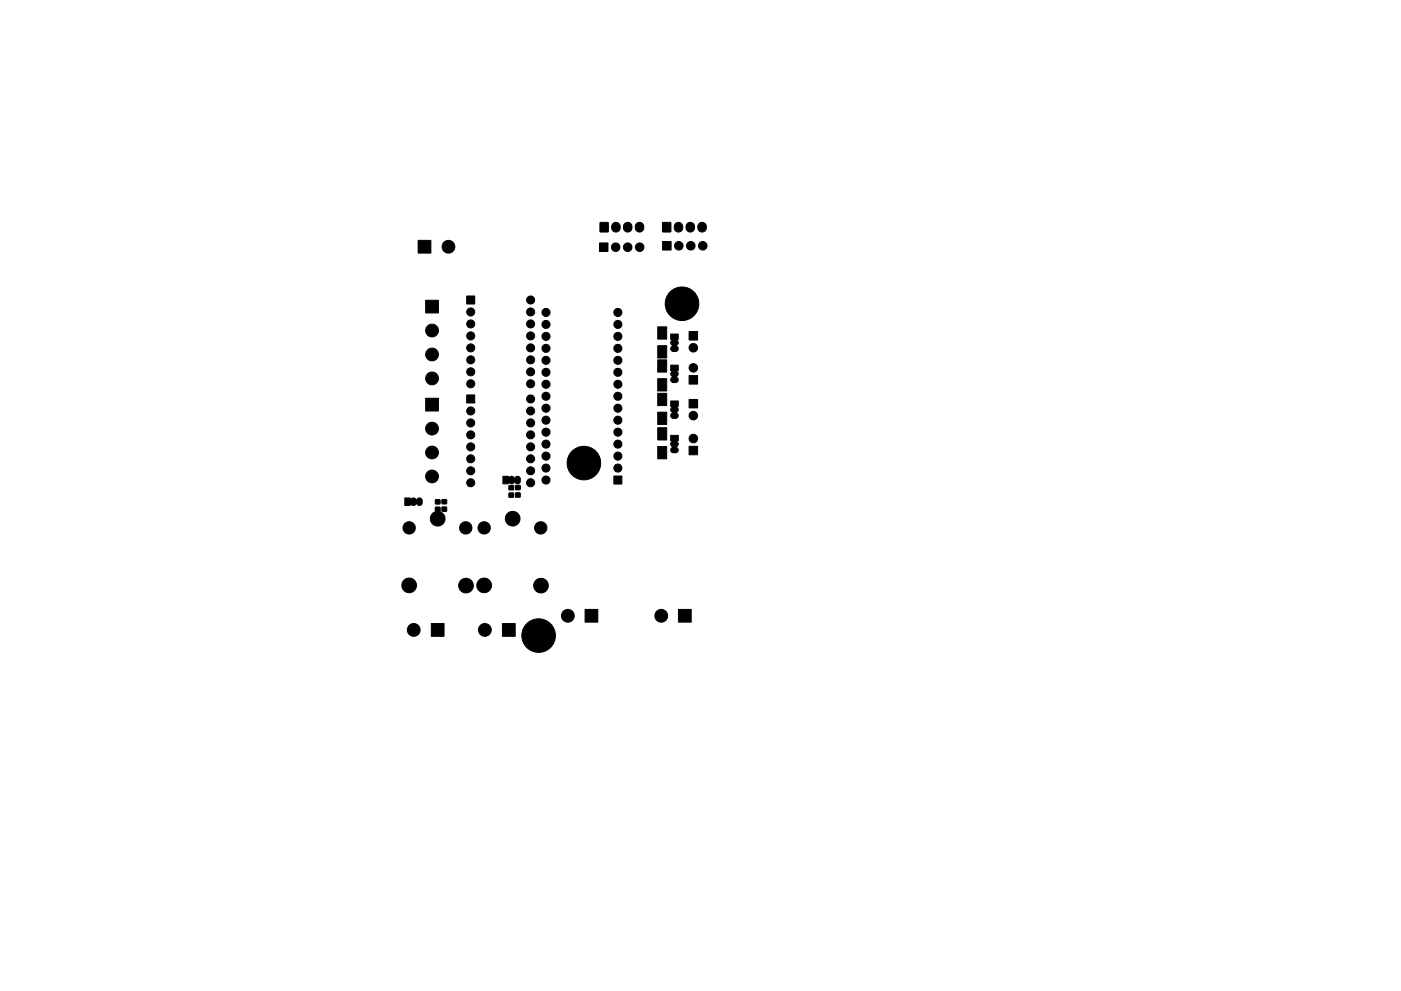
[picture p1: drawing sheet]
<svg xmlns="http://www.w3.org/2000/svg" width="297mm" height="210mm" viewBox="0 0 297 210" stroke-linecap="round" stroke-linejoin="round" font-family="sans-serif">
<g fill="#000" stroke="#000" stroke-width=".21">
<path d="M88.6 51h2.8v2.7h-2.8zM127.2 47.2h1.7v2h-1.7zM127.1 51.5h1.8v1.8h-1.8zM140.5 47.2h1.7v2h-1.7zM140.5 51.2h1.8v1.8h-1.8zM90.2 63.7h2.8v2.7h-2.8zM98.9 62.8h1.8v1.7h-1.8zM139.4 76.3h2v2.6h-2zM139.4 73.3h2v2.6h-2zM139.4 69.3h2v2.6h-2zM142.2 77.5h1.6v1.1l-.3 .1a.74 .74 0 0 1-.1 1.3 .61 .61 0 0 1 .4 .6 .61 .61 0 0 1-.5 .6h-.6a.67 .67 0 0 1-.5-.6 .67 .67 0 0 1 .4-.7 .74 .74 0 0 1-.1-1.2l-.3-.1zM142.2 70.9h1.6v1.1l-.3 .1a.74 .74 0 0 1-.1 1.3 .61 .61 0 0 1 .4 .6 .61 .61 0 0 1-.5 .6h-.6a.67 .67 0 0 1-.5-.6 .67 .67 0 0 1 .4-.7 .74 .74 0 0 1-.1-1.2l-.3-.1z"/>
<path d="M146.1 70.3h1.8v1.8h-1.8zM90.2 84.5h2.8v2.7h-2.8zM98.9 83.8h1.8v1.7h-1.8zM139.4 94.7h2v2.6h-2zM139.4 90.7h2v2.6h-2zM139.4 87.4h2v2.6h-2zM139.4 83.4h2v2.6h-2zM139.4 80.3h2v2.6h-2zM142.2 92.4h1.6v1.1l-.3 .1a.74 .74 0 0 1-.1 1.3 .61 .61 0 0 1 .4 .6 .61 .61 0 0 1-.5 .6h-.6a.67 .67 0 0 1-.5-.6 .67 .67 0 0 1 .4-.7 .74 .74 0 0 1-.1-1.2l-.3-.1zM142.2 85.1h1.6v1.1l-.3 .1a.75 .75 0 0 1-.1 1.3 .61 .61 0 0 1 .4 .6 .61 .61 0 0 1-.5 .6h-.6a.67 .67 0 0 1-.5-.6 .67 .67 0 0 1 .4-.7 .73 .73 0 0 1-.1-1.2l-.3-.1zM146.1 94.7h1.8v1.8h-1.8zM146.1 84.7h1.8v1.8h-1.8z"/>
<path d="M146.1 79.7h1.8v1.8h-1.8zM85.8 105.6h1.2l.1 .3a.75 .75 0 0 1 1.2 .1 .61 .61 0 0 1 .7-.4 .61 .61 0 0 1 .5 .6v.5a.66 .66 0 0 1-.6 .5 .66 .66 0 0 1-.6-.3 .73 .73 0 0 1-1.3 .1v.2h-1.2zM92.3 107.6h1v.9a1.6 1.6 0 0 1 .8 2.4 1.6 1.6 0 0 1-2.6 .1 1.6 1.6 0 0 1 .8-2.5zM92.3 106h1v.9h-1zM93.7 107.6h1v.9h-1zM93.7 106h1v.9h-1zM107.9 104.6h1v.9h-1zM107.9 103h1v.9h-1zM106.6 101h1.2l.1 .3a.74 .74 0 0 1 1.2 .1 .61 .61 0 0 1 .7-.3 .61 .61 0 0 1 .5 .5v.5a.67 .67 0 0 1-.6 .5 .67 .67 0 0 1-.6-.3 .74 .74 0 0 1-1.3 .1v.2h-1.2zM109.3 104.6h1v.9h-1zM109.3 103h1v.9h-1zM130.1 101h1.8v1.7h-1.8z"/>
<path d="M91.4 132.3h2.8v2.7h-2.8zM106.5 132.3h2.7v2.7h-2.7zM124 129.3h2.8v2.7h-2.8zM143.8 129.3h2.8v2.7h-2.8z"/>
<circle cx="95.1" cy="52.3" r="1.36"/>
<circle cx="130.5" cy="52.5" r=".9"/>
<circle cx="130.6" cy="48.2" r=".99"/>
<circle cx="133.1" cy="52.5" r=".9"/>
<circle cx="133.1" cy="48.2" r=".99"/>
<circle cx="135.6" cy="48.2" r=".99"/>
<circle cx="135.6" cy="52.5" r=".9"/>
<circle cx="143.9" cy="48.2" r=".99"/>
<circle cx="143.9" cy="52.2" r=".9"/>
<circle cx="146.4" cy="48.2" r=".99"/>
<circle cx="146.5" cy="52.2" r=".9"/>
<circle cx="148.9" cy="48.2" r=".99"/>
<circle cx="149" cy="52.2" r=".9"/>
<circle cx="91.6" cy="75.2" r="1.36"/>
<circle cx="91.6" cy="70.1" r="1.36"/>
<circle cx="99.8" cy="66.2" r=".86"/>
<circle cx="99.8" cy="78.9" r=".86"/>
<circle cx="99.8" cy="76.3" r=".86"/>
<circle cx="99.8" cy="73.8" r=".86"/>
<circle cx="99.8" cy="71.3" r=".86"/>
<circle cx="99.8" cy="68.7" r=".86"/>
<circle cx="112.5" cy="66.2" r=".86"/>
<circle cx="112.5" cy="63.6" r=".86"/>
<circle cx="112.5" cy="76.3" r=".86"/>
<circle cx="112.5" cy="71.3" r=".86"/>
<circle cx="112.5" cy="68.7" r=".86"/>
<circle cx="112.5" cy="78.9" r=".86"/>
<circle cx="112.5" cy="73.8" r=".86"/>
<circle cx="115.8" cy="66.3" r=".86"/>
<circle cx="115.8" cy="76.4" r=".86"/>
<circle cx="115.8" cy="68.8" r=".86"/>
<circle cx="115.8" cy="79" r=".86"/>
<circle cx="115.8" cy="73.9" r=".86"/>
<circle cx="115.8" cy="71.4" r=".86"/>
<circle cx="131" cy="66.3" r=".86"/>
<circle cx="131" cy="71.4" r=".86"/>
<circle cx="131" cy="76.4" r=".86"/>
<circle cx="131" cy="73.9" r=".86"/>
<circle cx="131" cy="79" r=".86"/>
<circle cx="131" cy="68.8" r=".86"/>
<circle cx="144.6" cy="64.4" r="3.6"/>
<circle cx="147" cy="73.8" r=".9"/>
<circle cx="147" cy="78.1" r=".9"/>
<circle cx="91.6" cy="90.9" r="1.36"/>
<circle cx="91.6" cy="80.3" r="1.36"/>
<circle cx="91.6" cy="96" r="1.36"/>
<circle cx="99.8" cy="87.2" r=".86"/>
<circle cx="99.8" cy="89.7" r=".86"/>
<circle cx="99.8" cy="99.9" r=".86"/>
<circle cx="99.8" cy="97.3" r=".86"/>
<circle cx="99.8" cy="92.3" r=".86"/>
<circle cx="99.8" cy="81.4" r=".86"/>
<circle cx="99.8" cy="94.8" r=".85"/>
<circle cx="112.5" cy="87.2" r=".86"/>
<circle cx="112.5" cy="99.9" r=".86"/>
<circle cx="112.5" cy="97.3" r=".86"/>
<circle cx="112.5" cy="89.7" r=".86"/>
<circle cx="112.5" cy="84.6" r=".86"/>
<circle cx="112.5" cy="92.3" r=".86"/>
<circle cx="112.5" cy="81.4" r=".86"/>
<circle cx="112.5" cy="94.8" r=".85"/>
<circle cx="115.8" cy="86.6" r=".86"/>
<circle cx="115.8" cy="94.2" r=".86"/>
<circle cx="115.8" cy="91.7" r=".86"/>
<circle cx="115.8" cy="89.1" r=".86"/>
<circle cx="115.8" cy="99.3" r=".86"/>
<circle cx="115.8" cy="84.1" r=".86"/>
<circle cx="115.8" cy="81.5" r=".86"/>
<circle cx="115.8" cy="96.8" r=".86"/>
<circle cx="123.8" cy="98.2" r="3.6"/>
<circle cx="131" cy="99.3" r=".86"/>
<circle cx="131" cy="96.8" r=".86"/>
<circle cx="131" cy="89.1" r=".86"/>
<circle cx="131" cy="86.6" r=".86"/>
<circle cx="131" cy="81.5" r=".86"/>
<circle cx="131" cy="94.2" r=".86"/>
<circle cx="131" cy="91.7" r=".86"/>
<circle cx="131" cy="84.1" r=".86"/>
<circle cx="147" cy="93.1" r=".9"/>
<circle cx="147" cy="88.2" r=".9"/>
<circle cx="86.7" cy="112" r="1.31"/>
<circle cx="91.6" cy="101.1" r="1.36"/>
<circle cx="98.7" cy="112" r="1.31"/>
<circle cx="99.8" cy="102.4" r=".86"/>
<circle cx="102.7" cy="112" r="1.31"/>
<circle cx="108.7" cy="110.1" r="1.56"/>
<circle cx="112.5" cy="102.4" r=".86"/>
<circle cx="114.7" cy="112" r="1.31"/>
<circle cx="115.8" cy="101.8" r=".86"/>
<circle cx="86.7" cy="124.2" r="1.56"/>
<circle cx="87.7" cy="133.6" r="1.36"/>
<circle cx="98.8" cy="124.3" r="1.56"/>
<circle cx="102.6" cy="124.2" r="1.56"/>
<circle cx="102.8" cy="133.6" r="1.36"/>
<circle cx="114.2" cy="134.8" r="3.6"/>
<circle cx="114.7" cy="124.3" r="1.56"/>
<circle cx="120.4" cy="130.6" r="1.36"/>
<circle cx="140.2" cy="130.6" r="1.36"/>
</g>
</svg>
